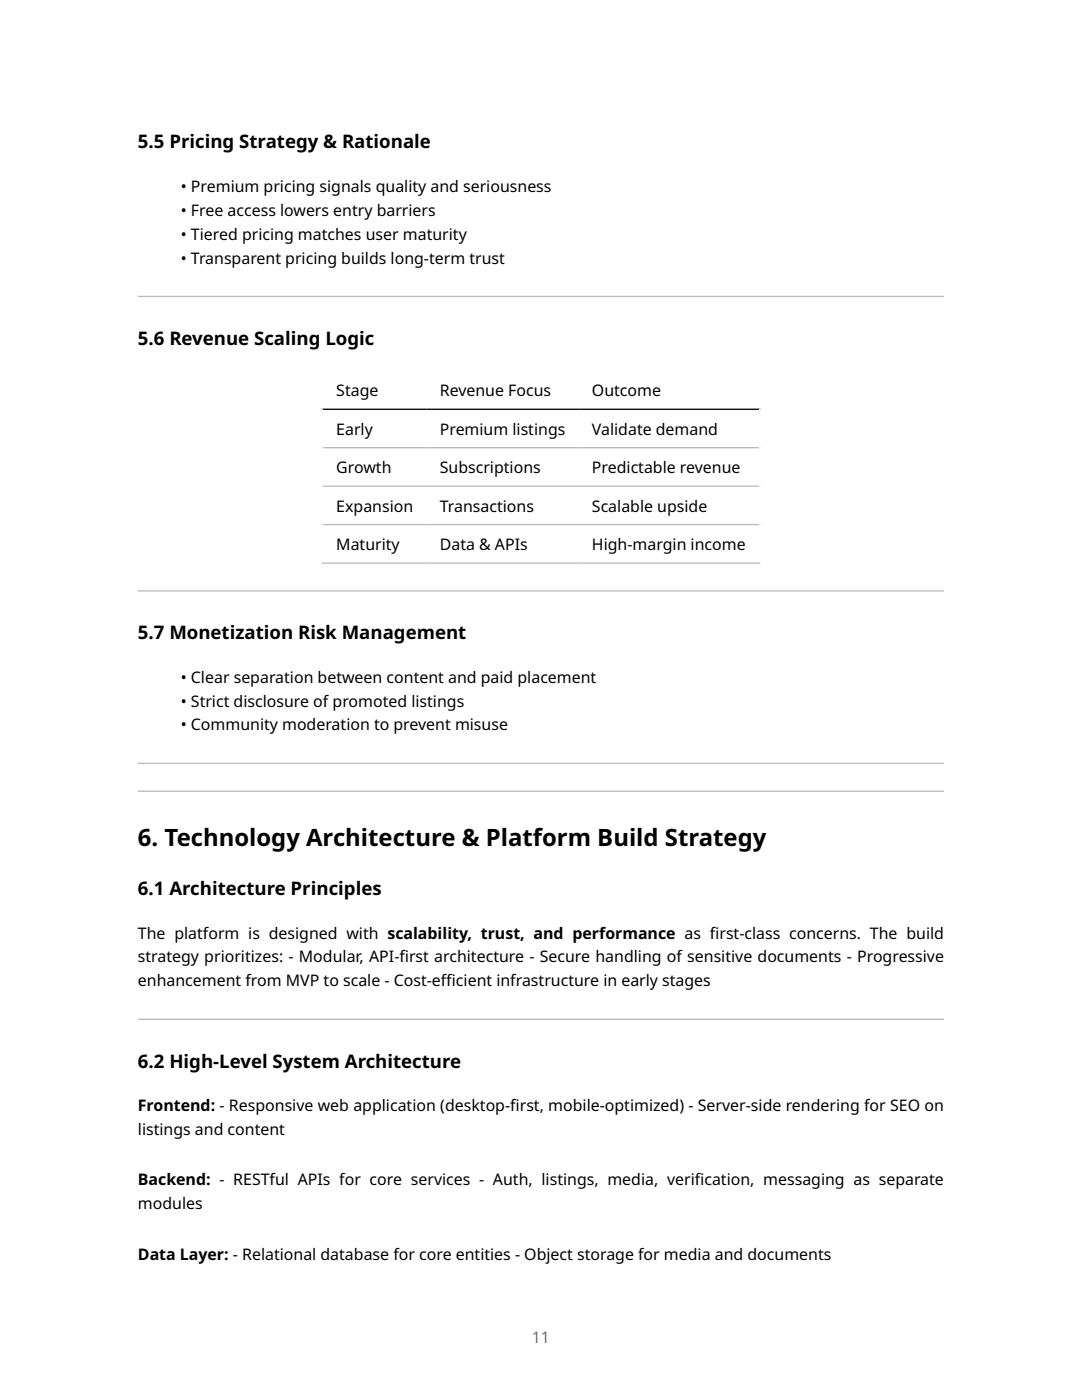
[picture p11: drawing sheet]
<svg xmlns="http://www.w3.org/2000/svg" width="216mm" height="279mm" viewBox="0 0 216 279" stroke-linecap="round" stroke-linejoin="round" font-family="sans-serif">
<defs><g id="words">
<text font-size="4.8" x="27.5" y="168.7">6. Technology Architecture &amp; Platform Build Strategy</text>
<g font-size="3.7">
<text x="27.5" y="29.6">5.5 Pricing Strategy &amp; Rationale</text>
<text x="27.5" y="68.8">5.6 Revenue Scaling Logic</text>
<text x="27.5" y="127.6">5.7 Monetization Risk Management</text>
<text x="27.5" y="178.7">6.1 Architecture Principles</text>
<text x="27.5" y="213.1">6.2 High-Level System Architecture</text>
</g>
<g font-size="3.2">
<text x="36.1" y="38.3">• Premium pricing signals quality and seriousness</text>
<text x="36.1" y="43.1">• Free access lowers entry barriers</text>
<text x="36.1" y="47.8">• Tiered pricing matches user maturity</text>
<text x="36.1" y="52.6">• Transparent pricing builds long-term trust</text>
<text x="67.1" y="79.1">Stage</text>
<text x="87.8" y="79.1">Revenue Focus</text>
<text x="118.1" y="79.1">Outcome</text>
<text x="67.1" y="86.7">Early</text>
<text x="87.8" y="86.7">Premium listings</text>
<text x="118.1" y="86.7">Validate demand</text>
<text x="67.1" y="94.4">Growth</text>
<text x="87.8" y="94.4">Subscriptions</text>
<text x="118.1" y="94.4">Predictable revenue</text>
<text x="67.1" y="102.1">Expansion</text>
<text x="87.8" y="102.1">Transactions</text>
<text x="118.1" y="102.1">Scalable upside</text>
<text x="67.1" y="109.8">Maturity</text>
<text x="87.8" y="109.8">Data &amp; APIs</text>
<text x="118.1" y="109.8">High-margin income</text>
<text x="36.1" y="136.2">• Clear separation between content and paid placement</text>
<text x="36.1" y="141">• Strict disclosure of promoted listings</text>
<text x="36.1" y="145.8">• Community moderation to prevent misuse</text>
<text x="27.5" y="187.3">The platform is designed with scalability, trust, and performance as f</text>
<text x="141.6" y="187.3">irst-class concerns. The build</text>
<text x="27.5" y="192.1">strategy prioritizes: - Modular, API-f</text>
<text x="27.5" y="196.8">enhancement from MVP to scale - Cost-ef</text>
<text x="79.7" y="192.1">irst architecture - Secure handling of sensitive documents - Progressive</text>
<text x="88" y="196.8">f</text>
<text x="88" y="196.8">icient infrastructure in early stages</text>
<text x="27.5" y="221.7">Frontend: - Responsive web application (desktop-f</text>
<text x="101.8" y="221.7">irst, mobile-optimized) - Server-side rendering for SEO on</text>
<text x="27.5" y="226.5">listings and content</text>
<text x="27.5" y="236.6">Backend: - RESTful APIs for core services - Auth, listings, media, verif</text>
<text x="138.6" y="236.6">ication, messaging as separate</text>
<text x="27.5" y="241.3">modules</text>
<text x="27.5" y="251.4">Data Layer: - Relational database for core entities - Object storage for media and documents</text>
</g>
<text font-size="3.2" fill="#6e6e6e" x="106.1" y="267.9">11</text>
</g></defs>
<path d="M27.5 59.3h160.9zM27.5 59h160.9v.3h-160.9z" fill-rule="evenodd" fill="#bbb"/>
<path d="M64.2 74h87.5M64.3 73.9v38.6M151.6 73.9v38.6" fill="none" stroke="#fff" stroke-width=".26"/>
<path d="M64.2 81.7h87.5" fill="none" stroke="#000" stroke-width=".26"/>
<path d="M64.2 89.3h87.5M64.2 97h87.5M64.2 104.7h87.5M64.2 112.4h87.5" fill="none" stroke="#bbb" stroke-width=".26"/>
<g fill="#bbb">
<path d="M27.5 118.1h160.9zM27.5 117.8h160.9v.3h-160.9z" fill-rule="evenodd"/>
<path d="M27.5 152.5h160.9zM27.5 152.2h160.9v.3h-160.9z" fill-rule="evenodd"/>
<path d="M27.5 158h160.9zM27.5 157.8h160.9v.2h-160.9z" fill-rule="evenodd"/>
<path d="M27.5 203.6h160.9zM27.5 203.3h160.9v.3h-160.9z" fill-rule="evenodd"/>
</g>
<use href="#words"/>
</svg>
